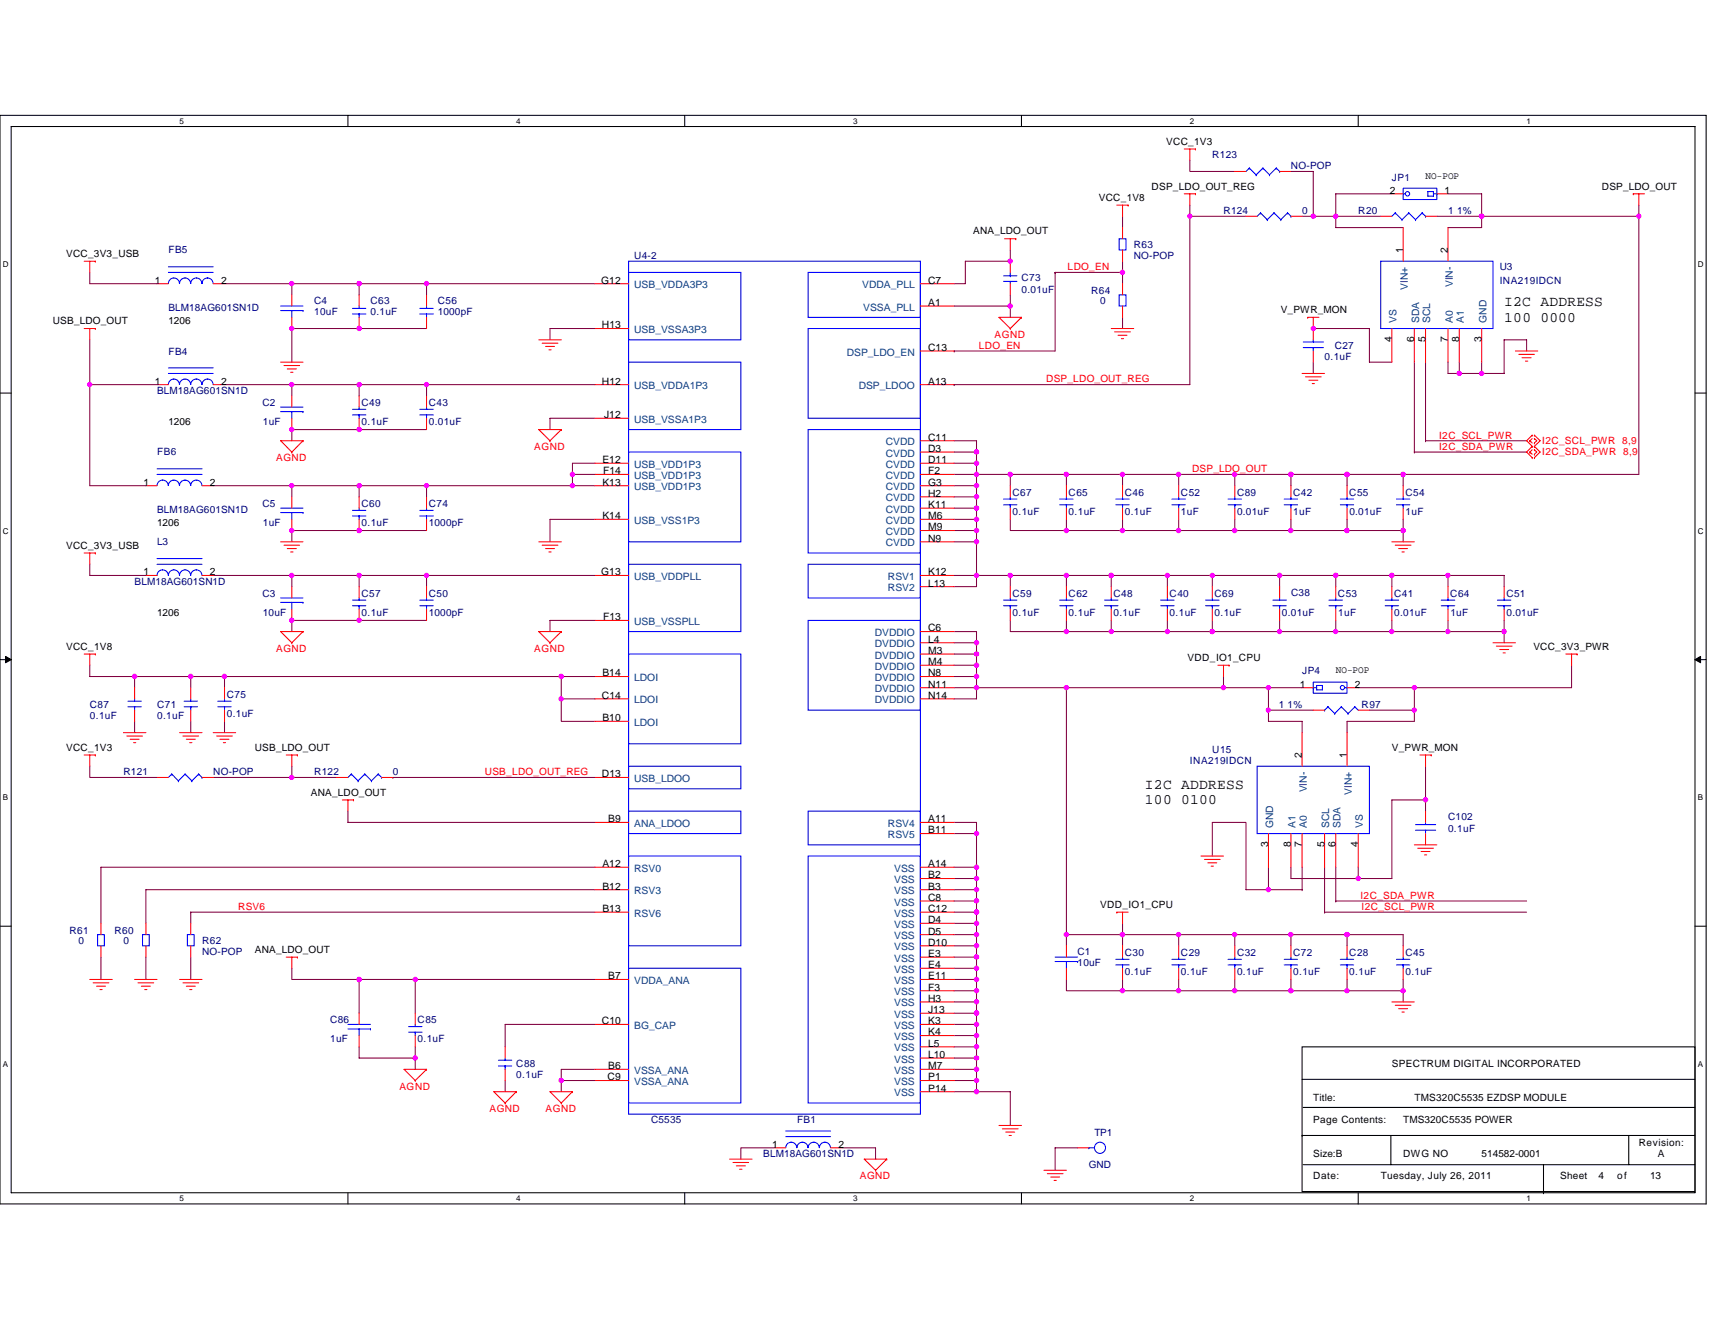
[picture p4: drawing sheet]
<svg xmlns="http://www.w3.org/2000/svg" width="279mm" height="216mm" viewBox="0 0 279 216" stroke-linecap="round" stroke-linejoin="round" font-family="sans-serif">
<defs><g id="words">
<g font-size="2.4">
<text x="245" y="49.9">I2C ADDRESS</text>
<text x="245" y="52.4">100 0000</text>
<text x="186.5" y="128.5">I2C ADDRESS</text>
<text x="186.5" y="131.1">100 0100</text>
</g>
<g font-size="1.7">
<text x="226.4" y="31.6">2</text>
<text x="235.4" y="31.6">1</text>
<text x="228.6" y="41.3" transform="rotate(-90 228.6 41.3)">1</text>
<text x="235.9" y="41.3" transform="rotate(-90 235.9 41.3)">2</text>
<text x="25.2" y="46.2">1</text>
<text x="36" y="46.2">2</text>
<text x="98" y="46.2">G12</text>
<text x="151.2" y="46.2">C7</text>
<text x="98.1" y="53.5">H13</text>
<text x="151.2" y="49.8">A1</text>
<text x="151.2" y="57.2">C13</text>
<text x="226.7" y="55.7" transform="rotate(-90 226.7 55.7)">4</text>
<text x="230.4" y="55.7" transform="rotate(-90 230.4 55.7)">6</text>
<text x="232.2" y="55.7" transform="rotate(-90 232.2 55.7)">5</text>
<text x="235.9" y="55.7" transform="rotate(-90 235.9 55.7)">7</text>
<text x="237.7" y="55.7" transform="rotate(-90 237.7 55.7)">8</text>
<text x="241.4" y="55.7" transform="rotate(-90 241.4 55.7)">3</text>
<text x="25.2" y="62.7">1</text>
<text x="36" y="62.7">2</text>
<text x="98.1" y="62.7">H12</text>
<text x="151.2" y="62.7">A13</text>
<text x="98.4" y="68.1">J12</text>
<text x="151.2" y="71.8">C11</text>
<text x="98.1" y="75.5">E12</text>
<text x="98.3" y="77.3">F14</text>
<text x="151.2" y="73.6">D3</text>
<text x="151.2" y="75.5">D11</text>
<text x="151.2" y="77.3">F2</text>
<text x="23.4" y="79.1">1</text>
<text x="34.2" y="79.1">2</text>
<text x="98.1" y="79.1">K13</text>
<text x="151.2" y="79.1">G3</text>
<text x="151.2" y="80.9">H2</text>
<text x="151.2" y="82.8">K11</text>
<text x="98.1" y="84.6">K14</text>
<text x="151.2" y="84.6">M6</text>
<text x="151.2" y="86.4">M9</text>
<text x="151.2" y="88.3">N9</text>
<text x="23.4" y="93.7">1</text>
<text x="34.2" y="93.7">2</text>
<text x="98" y="93.7">G13</text>
<text x="151.2" y="93.7">K12</text>
<text x="151.2" y="95.6">L13</text>
<text x="98.3" y="101.1">F13</text>
<text x="151.2" y="102.9">C6</text>
<text x="151.2" y="104.7">L4</text>
<text x="151.2" y="106.6">M3</text>
<text x="98.1" y="113.9">C14</text>
<text x="98.1" y="110.2">B14</text>
<text x="151.2" y="108.4">M4</text>
<text x="151.2" y="110.2">N8</text>
<text x="151.2" y="112">N11</text>
<text x="151.2" y="113.9">N14</text>
<text x="211.8" y="112">1</text>
<text x="220.7" y="112">2</text>
<text x="98.1" y="117.5">B10</text>
<text x="212.1" y="123.6" transform="rotate(-90 212.1 123.6)">2</text>
<text x="219.4" y="123.6" transform="rotate(-90 219.4 123.6)">1</text>
<text x="98.1" y="126.7">D13</text>
<text x="99.1" y="134">B9</text>
<text x="151.2" y="134">A11</text>
<text x="151.2" y="135.8">B11</text>
<text x="98.1" y="141.3">A12</text>
<text x="151.2" y="141.3">A14</text>
<text x="151.2" y="143.1">B2</text>
<text x="206.6" y="138" transform="rotate(-90 206.6 138)">3</text>
<text x="210.3" y="138" transform="rotate(-90 210.3 138)">8</text>
<text x="212.1" y="138" transform="rotate(-90 212.1 138)">7</text>
<text x="215.8" y="138" transform="rotate(-90 215.8 138)">5</text>
<text x="217.6" y="138" transform="rotate(-90 217.6 138)">6</text>
<text x="221.3" y="138" transform="rotate(-90 221.3 138)">4</text>
<text x="98.1" y="148.6">B13</text>
<text x="98.1" y="144.9">B12</text>
<text x="151.2" y="144.9">B3</text>
<text x="151.2" y="146.8">C8</text>
<text x="151.2" y="148.6">C12</text>
<text x="151.2" y="155.9">E3</text>
<text x="151.2" y="150.4">D4</text>
<text x="151.2" y="152.3">D5</text>
<text x="151.2" y="154.1">D10</text>
<text x="99.1" y="159.6">B7</text>
<text x="151.2" y="157.8">E4</text>
<text x="151.2" y="159.6">E11</text>
<text x="151.2" y="161.4">F3</text>
<text x="98.1" y="166.9">C10</text>
<text x="151.2" y="163.2">H3</text>
<text x="151.2" y="165.1">J13</text>
<text x="151.2" y="166.9">K3</text>
<text x="151.2" y="168.7">K4</text>
<text x="151.2" y="170.6">L5</text>
<text x="151.2" y="172.4">L10</text>
<text x="99" y="176">C9</text>
<text x="99.1" y="174.2">B6</text>
<text x="151.2" y="174.2">M7</text>
<text x="151.2" y="176">P1</text>
<text x="151.2" y="177.9">P14</text>
<text x="125.8" y="187">1</text>
<text x="136.6" y="187">2</text>
</g>
<g font-size="1.7" fill="#004080">
<text x="103.3" y="47">USB_VDDA3P3</text>
<text x="140.5" y="47">VDDA_PLL</text>
<text x="229.4" y="47.2" transform="rotate(-90 229.4 47.2)">VIN+</text>
<text x="236.7" y="46.8" transform="rotate(-90 236.7 46.8)">VIN-</text>
<text x="140.6" y="50.6">VSSA_PLL</text>
<text x="227.5" y="52.6" transform="rotate(-90 227.5 52.6)">VS</text>
<text x="231.2" y="52.6" transform="rotate(-90 231.2 52.6)">SDA</text>
<text x="233" y="52.6" transform="rotate(-90 233 52.6)">SCL</text>
<text x="236.7" y="52.6" transform="rotate(-90 236.7 52.6)">A0</text>
<text x="238.5" y="52.6" transform="rotate(-90 238.5 52.6)">A1</text>
<text x="242.1" y="52.6" transform="rotate(-90 242.1 52.6)">GND</text>
<text x="103.3" y="54.3">USB_VSSA3P3</text>
<text x="137.9" y="57.9">DSP_LDO_EN</text>
<text x="103.3" y="63.4">USB_VDDA1P3</text>
<text x="139.9" y="63.4">DSP_LDOO</text>
<text x="103.3" y="68.9">USB_VSSA1P3</text>
<text x="103.3" y="76.2">USB_VDD1P3</text>
<text x="144.3" y="72.6">CVDD</text>
<text x="144.3" y="74.4">CVDD</text>
<text x="144.3" y="76.2">CVDD</text>
<text x="103.3" y="78">USB_VDD1P3</text>
<text x="103.3" y="79.9">USB_VDD1P3</text>
<text x="144.3" y="78">CVDD</text>
<text x="144.3" y="79.9">CVDD</text>
<text x="144.3" y="81.7">CVDD</text>
<text x="144.3" y="83.5">CVDD</text>
<text x="103.3" y="85.4">USB_VSS1P3</text>
<text x="144.3" y="85.4">CVDD</text>
<text x="144.3" y="87.2">CVDD</text>
<text x="144.3" y="89">CVDD</text>
<text x="103.3" y="94.5">USB_VDDPLL</text>
<text x="144.7" y="94.5">RSV1</text>
<text x="103.3" y="101.8">USB_VSSPLL</text>
<text x="144.7" y="96.3">RSV2</text>
<text x="142.5" y="103.7">DVDDIO</text>
<text x="142.5" y="105.5">DVDDIO</text>
<text x="142.5" y="107.3">DVDDIO</text>
<text x="103.3" y="111">LDOI</text>
<text x="142.5" y="109.1">DVDDIO</text>
<text x="142.5" y="111">DVDDIO</text>
<text x="142.5" y="112.8">DVDDIO</text>
<text x="103.3" y="118.3">LDOI</text>
<text x="103.3" y="114.6">LDOI</text>
<text x="142.5" y="114.6">DVDDIO</text>
<text x="103.3" y="127.4">USB_LDOO</text>
<text x="212.9" y="129.1" transform="rotate(-90 212.9 129.1)">VIN-</text>
<text x="220.2" y="129.5" transform="rotate(-90 220.2 129.5)">VIN+</text>
<text x="103.3" y="134.7">ANA_LDOO</text>
<text x="144.7" y="134.7">RSV4</text>
<text x="144.7" y="136.6">RSV5</text>
<text x="207.4" y="134.9" transform="rotate(-90 207.4 134.9)">GND</text>
<text x="211.1" y="134.9" transform="rotate(-90 211.1 134.9)">A1</text>
<text x="212.9" y="134.9" transform="rotate(-90 212.9 134.9)">A0</text>
<text x="216.6" y="134.9" transform="rotate(-90 216.6 134.9)">SCL</text>
<text x="218.4" y="134.9" transform="rotate(-90 218.4 134.9)">SDA</text>
<text x="222" y="134.9" transform="rotate(-90 222 134.9)">VS</text>
<text x="103.3" y="142">RSV0</text>
<text x="145.7" y="142">VSS</text>
<text x="145.7" y="143.9">VSS</text>
<text x="103.3" y="149.4">RSV6</text>
<text x="103.3" y="145.7">RSV3</text>
<text x="145.7" y="145.7">VSS</text>
<text x="145.7" y="147.6">VSS</text>
<text x="145.7" y="149.4">VSS</text>
<text x="145.7" y="151.2">VSS</text>
<text x="145.7" y="153">VSS</text>
<text x="145.7" y="154.9">VSS</text>
<text x="103.3" y="160.3">VDDA_ANA</text>
<text x="145.7" y="156.7">VSS</text>
<text x="145.7" y="158.5">VSS</text>
<text x="145.7" y="160.3">VSS</text>
<text x="103.3" y="167.7">BG_CAP</text>
<text x="145.7" y="162.2">VSS</text>
<text x="145.7" y="164">VSS</text>
<text x="145.7" y="165.8">VSS</text>
<text x="145.7" y="167.7">VSS</text>
<text x="145.7" y="169.5">VSS</text>
<text x="145.7" y="171.3">VSS</text>
<text x="145.7" y="173.1">VSS</text>
<text x="103.3" y="175">VSSA_ANA</text>
<text x="103.3" y="176.8">VSSA_ANA</text>
<text x="145.7" y="175">VSS</text>
<text x="145.7" y="176.8">VSS</text>
<text x="145.7" y="178.6">VSS</text>
</g>
<g font-size="1.6">
<text x="190" y="23.6">VCC_1V3</text>
<text x="232.2" y="29.2">NO-POP</text>
<text x="179" y="32.7">VCC_1V8</text>
<text x="187.6" y="30.9">DSP_LDO_OUT_REG</text>
<text x="261" y="30.9">DSP_LDO_OUT</text>
<text x="10.8" y="41.8">VCC_3V3_USB</text>
<text x="158.5" y="38.2">ANA_LDO_OUT</text>
<text x="8.6" y="52.8">USB_LDO_OUT</text>
<text x="27.4" y="52.8">1206</text>
<text x="208.7" y="51">V_PWR_MON</text>
<text x="27.4" y="69.3">1206</text>
<text x="10.8" y="89.4">VCC_3V3_USB</text>
<text x="25.6" y="85.7">1206</text>
<text x="25.6" y="100.4">1206</text>
<text x="10.8" y="105.9">VCC_1V8</text>
<text x="193.5" y="107.7">VDD_IO1_CPU</text>
<text x="249.8" y="105.9">VCC_3V3_PWR</text>
<text x="217.6" y="109.7">NO-POP</text>
<text x="10.8" y="122.3">VCC_1V3</text>
<text x="41.5" y="122.3">USB_LDO_OUT</text>
<text x="226.8" y="122.3">V_PWR_MON</text>
<text x="50.7" y="129.6">ANA_LDO_OUT</text>
<text x="179.2" y="147.9">VDD_IO1_CPU</text>
<text x="41.5" y="155.2">ANA_LDO_OUT</text>
<text x="226.8" y="173.9">SPECTRUM DIGITAL INCORPORATED</text>
<text x="214" y="179.4">Title:</text>
<text x="230.4" y="179.4">TMS320C5535 EZDSP MODULE</text>
<text x="214" y="183">Page Contents:</text>
<text x="228.6" y="183">TMS320C5535 POWER</text>
<text x="214" y="188.5">Size:B</text>
<text x="228.6" y="188.5">DWG NO</text>
<text x="241.4" y="188.5">514582-0001</text>
<text x="267" y="186.7">Revision:</text>
<text x="270.1" y="188.5">A</text>
<text x="214" y="192.2">Date:</text>
<text x="224.9" y="192.2">Tuesday, July 26, 2011</text>
<text x="254.2" y="192.2">Sheet</text>
<text x="260.4" y="192.2">4</text>
<text x="263.5" y="192.2">of</text>
<text x="268.8" y="192.2">13</text>
</g>
<g font-size="1.6" fill="#000080">
<text x="197.5" y="25.8">R123</text>
<text x="210.3" y="27.6">NO-POP</text>
<text x="226.8" y="29.4">JP1</text>
<text x="199.3" y="34.9">R124</text>
<text x="212.1" y="34.9">0</text>
<text x="221.3" y="34.9">R20</text>
<text x="235.9" y="34.9">1 1%</text>
<text x="27.4" y="41.3">FB5</text>
<text x="184.7" y="40.4">R63</text>
<text x="103.3" y="42.2">U4-2</text>
<text x="166.4" y="45.9">C73</text>
<text x="166.4" y="47.7">0.01uF</text>
<text x="177.8" y="47.9">R64</text>
<text x="184.7" y="42.2">NO-POP</text>
<text x="244.3" y="44">U3</text>
<text x="244.3" y="46.2">INA219IDCN</text>
<text x="27.4" y="50.6">BLM18AG601SN1D</text>
<text x="51.2" y="49.5">C4</text>
<text x="51.2" y="51.4">10uF</text>
<text x="60.3" y="49.5">C63</text>
<text x="60.3" y="51.4">0.1uF</text>
<text x="71.3" y="49.5">C56</text>
<text x="71.3" y="51.4">1000pF</text>
<text x="179.2" y="49.5">0</text>
<text x="27.4" y="57.8">FB4</text>
<text x="215.8" y="58.7">0.1uF</text>
<text x="217.5" y="56.9">C27</text>
<text x="25.6" y="64.2">BLM18AG601SN1D</text>
<text x="42.8" y="66.2">C2</text>
<text x="42.8" y="69.3">1uF</text>
<text x="58.9" y="66.2">C49</text>
<text x="58.9" y="69.3">0.1uF</text>
<text x="69.8" y="66.2">C43</text>
<text x="69.8" y="69.3">0.01uF</text>
<text x="25.6" y="74.2">FB6</text>
<text x="25.6" y="83.5">BLM18AG601SN1D</text>
<text x="42.8" y="82.6">C5</text>
<text x="58.9" y="82.6">C60</text>
<text x="69.8" y="82.6">C74</text>
<text x="165" y="80.8">C67</text>
<text x="165" y="83.9">0.1uF</text>
<text x="174.1" y="80.8">C65</text>
<text x="174.1" y="83.9">0.1uF</text>
<text x="183.2" y="80.8">C46</text>
<text x="183.2" y="83.9">0.1uF</text>
<text x="192.4" y="80.8">C52</text>
<text x="192.4" y="83.9">1uF</text>
<text x="201.5" y="80.8">C89</text>
<text x="201.5" y="83.9">0.01uF</text>
<text x="210.7" y="80.8">C42</text>
<text x="210.7" y="83.9">1uF</text>
<text x="219.8" y="80.8">C55</text>
<text x="219.8" y="83.9">0.01uF</text>
<text x="229" y="80.8">C54</text>
<text x="229" y="83.9">1uF</text>
<text x="25.6" y="88.9">L3</text>
<text x="42.8" y="85.7">1uF</text>
<text x="58.9" y="85.7">0.1uF</text>
<text x="69.8" y="85.7">1000pF</text>
<text x="21.9" y="95.3">BLM18AG601SN1D</text>
<text x="42.8" y="97.3">C3</text>
<text x="42.8" y="100.4">10uF</text>
<text x="58.9" y="97.3">C57</text>
<text x="58.9" y="100.4">0.1uF</text>
<text x="69.8" y="97.3">C50</text>
<text x="69.8" y="100.4">1000pF</text>
<text x="165" y="97.3">C59</text>
<text x="165" y="100.4">0.1uF</text>
<text x="174.1" y="97.3">C62</text>
<text x="174.1" y="100.4">0.1uF</text>
<text x="181.4" y="97.3">C48</text>
<text x="181.4" y="100.4">0.1uF</text>
<text x="190.5" y="97.3">C40</text>
<text x="190.5" y="100.4">0.1uF</text>
<text x="197.9" y="97.3">C69</text>
<text x="197.9" y="100.4">0.1uF</text>
<text x="208.8" y="100.4">0.01uF</text>
<text x="210.3" y="97.1">C38</text>
<text x="218" y="97.3">C53</text>
<text x="218" y="100.4">1uF</text>
<text x="227.1" y="97.3">C41</text>
<text x="227.1" y="100.4">0.01uF</text>
<text x="236.3" y="97.3">C64</text>
<text x="236.3" y="100.4">1uF</text>
<text x="245.4" y="97.3">C51</text>
<text x="245.4" y="100.4">0.01uF</text>
<text x="36.9" y="113.7">C75</text>
<text x="212.1" y="109.9">JP4</text>
<text x="14.6" y="115.4">C87</text>
<text x="14.6" y="117.2">0.1uF</text>
<text x="25.6" y="115.4">C71</text>
<text x="25.6" y="117.2">0.1uF</text>
<text x="36.9" y="116.8">0.1uF</text>
<text x="208.3" y="115.4">1 1%</text>
<text x="221.8" y="115.4">R97</text>
<text x="193.8" y="124.5">INA219IDCN</text>
<text x="197.5" y="122.7">U15</text>
<text x="20.1" y="126.3">R121</text>
<text x="34.7" y="126.3">NO-POP</text>
<text x="51.2" y="126.3">R122</text>
<text x="64" y="126.3">0</text>
<text x="235.9" y="133.6">C102</text>
<text x="235.9" y="135.5">0.1uF</text>
<text x="11.3" y="152.1">R61</text>
<text x="12.8" y="153.8">0</text>
<text x="18.6" y="152.1">R60</text>
<text x="20.1" y="153.8">0</text>
<text x="32.9" y="153.8">R62</text>
<text x="32.9" y="155.6">NO-POP</text>
<text x="175.6" y="155.6">C1</text>
<text x="183.2" y="155.8">C30</text>
<text x="192.4" y="155.8">C29</text>
<text x="201.5" y="155.8">C32</text>
<text x="210.7" y="155.8">C72</text>
<text x="219.8" y="155.8">C28</text>
<text x="229" y="155.8">C45</text>
<text x="175.6" y="157.4">10uF</text>
<text x="183.2" y="158.9">0.1uF</text>
<text x="192.4" y="158.9">0.1uF</text>
<text x="201.5" y="158.9">0.1uF</text>
<text x="210.7" y="158.9">0.1uF</text>
<text x="219.8" y="158.9">0.1uF</text>
<text x="229" y="158.9">0.1uF</text>
<text x="53.8" y="166.8">C86</text>
<text x="68" y="166.8">C85</text>
<text x="53.8" y="169.9">1uF</text>
<text x="68" y="169.9">0.1uF</text>
<text x="84.1" y="173.9">C88</text>
<text x="84.1" y="175.7">0.1uF</text>
<text x="106.1" y="183">C5535</text>
<text x="129.9" y="183">FB1</text>
<text x="178.3" y="185">TP1</text>
<text x="124.4" y="188.5">BLM18AG601SN1D</text>
<text x="177.4" y="190.4">GND</text>
</g>
<g font-size="1.6" fill="#f00">
<text x="173.9" y="44">LDO_EN</text>
<text x="159.4" y="56.8">LDO_EN</text>
<text x="162" y="55">AGND</text>
<text x="170.4" y="62.3">DSP_LDO_OUT_REG</text>
<text x="234.4" y="71.5">I2C_SCL_PWR</text>
<text x="45" y="75.1">AGND</text>
<text x="87" y="73.3">AGND</text>
<text x="194.2" y="76.9">DSP_LDO_OUT</text>
<text x="234.4" y="73.3">I2C_SDA_PWR</text>
<text x="251.3" y="74.2">I2C_SDA_PWR 8,9</text>
<text x="251.3" y="72.4">I2C_SCL_PWR 8,9</text>
<text x="45" y="106.2">AGND</text>
<text x="87" y="106.2">AGND</text>
<text x="79" y="126.3">USB_LDO_OUT_REG</text>
<text x="38.8" y="148.3">RSV6</text>
<text x="221.6" y="146.5">I2C_SDA_PWR</text>
<text x="221.8" y="148.3">I2C_SCL_PWR</text>
<text x="65.1" y="177.5">AGND</text>
<text x="79.7" y="181.2">AGND</text>
<text x="88.9" y="181.2">AGND</text>
<text x="140.1" y="192.2">AGND</text>
</g>
<g font-size="1.3">
<text x="29.3" y="20.2">5</text>
<text x="84.1" y="20.2">4</text>
<text x="139" y="20.2">3</text>
<text x="193.8" y="20.2">2</text>
<text x="248.7" y="20.2">1</text>
<text x=".5" y="43.5">D</text>
<text x="276.6" y="43.5">D</text>
<text x=".5" y="87">C</text>
<text x="276.6" y="87">C</text>
<text x=".5" y="130.4">B</text>
<text x="276.6" y="130.4">B</text>
<text x=".5" y="173.8">A</text>
<text x="276.6" y="173.8">A</text>
<text x="29.3" y="195.7">5</text>
<text x="84.1" y="195.7">4</text>
<text x="139" y="195.7">3</text>
<text x="193.8" y="195.7">2</text>
<text x="248.7" y="195.7">1</text>
</g>
</g></defs>
<path d="M0 18.8h278v177.4h-278zM1.8 20.6h274.3v173.8h-274.3z" fill="none" stroke="#000" stroke-width=".17"/>
<g fill="#fff">
<path d="M29.3 19h.7v1.4h-.7z"/>
<path d="M29.3 194.5h.7v1.5h-.7z"/>
</g>
<path d="M56.7 18.8v1.8M56.7 194.4v1.8" fill="none" stroke="#000" stroke-width=".17"/>
<g fill="#fff">
<path d="M84.1 19h.7v1.4h-.7z"/>
<path d="M84.1 194.5h.7v1.5h-.7z"/>
</g>
<path d="M111.5 18.8v1.8M111.5 194.4v1.8" fill="none" stroke="#000" stroke-width=".17"/>
<g fill="#fff">
<path d="M139 19h.7v1.4h-.7z"/>
<path d="M139 194.5h.7v1.5h-.7z"/>
</g>
<path d="M166.4 18.8v1.8M166.4 194.4v1.8" fill="none" stroke="#000" stroke-width=".17"/>
<g fill="#fff">
<path d="M193.8 19h.8v1.4h-.8z"/>
<path d="M193.8 194.5h.8v1.5h-.8z"/>
</g>
<path d="M221.3 18.8v1.8M221.3 194.4v1.8" fill="none" stroke="#000" stroke-width=".17"/>
<g fill="#fff">
<path d="M248.7 19h.7v1.4h-.7z"/>
<path d="M248.7 194.5h.7v1.5h-.7z"/>
<path d="M.5 42.3h.9v1.5h-.9z"/>
<path d="M276.6 42.3h1v1.5h-1z"/>
<path d="M.5 85.8h.9v1.4h-.9z"/>
<path d="M276.6 85.8h1v1.4h-1z"/>
</g>
<path d="M0 64.1h1.8M276.1 64.1h1.9" fill="none" stroke="#000" stroke-width=".17"/>
<g fill="#fff">
<path d="M.5 129.2h.8v1.5h-.8z"/>
<path d="M276.6 129.2h.9v1.5h-.9z"/>
</g>
<path d="M0 107.5h1.8M276.1 107.5h1.9" fill="none" stroke="#000" stroke-width=".17"/>
<path d="M.9 107l.9 .5-.9 .5zM276.1 107.5l1-.5v1z" fill="#000" stroke="#000" stroke-width=".16"/>
<g fill="#fff">
<path d="M.5 172.6h.8v1.5h-.8z"/>
<path d="M276.6 172.6h.9v1.5h-.9z"/>
</g>
<path d="M0 150.9h1.8M276.1 150.9h1.9M212.1 170.6h64v23.6h-64zM212.1 175.9h64M212.1 185h.1M212.1 185h64M212.3 189.8h63.8M212.3 180.4h63.8M226.6 185v4.8M251.5 194.4h.1M251.5 189.8v4.6M265.3 185v4.8" fill="none" stroke="#000" stroke-width=".17"/>
<g fill="none" stroke="#800040" stroke-width=".17">
<path d="M182.9 35.2v1.9M193.8 35.2v27.5h-38.4M193.8 33.4v1.8h9.2M193.8 26.1v1.8h7.4M210.3 27.9h3.7v7.3h3.6M212.1 35.2h1.9M217.6 35.2v1.9h11M217.6 35.2h7.3M226.8 31.6h-9.2v3.6M234.1 35.2h7.3M235.9 31.6h5.5v3.6M241.4 35.2h25.6v42.1h-38.4"/>
<path d="M241.4 35.2v1.9h-5.5M267 33.4v1.8M14.6 44.4v1.8h11M14.6 55.4v7.3h11M36.6 46.2h10.9M47.5 46.2h11v1.8M47.5 46.2v1.8M58.5 46.2h11M69.5 53.5h-22v5.5M69.5 46.2v1.8M69.5 46.2h27.4M96.9 53.5h-7.3v1.9"/>
<path d="M155.4 49.9h9.2v1.8M155.4 57.2h.1M164.6 40.7v1.9h-7.3v3.6h-1.9M164.6 48v1.9M171.9 44.4v12.8h-16.5M171.9 44.4h.1M171.9 44.4h11M182.9 42.6v3.6M182.9 51.7v1.8M214 59v1.9M214 53.5h9.1v5.5h3.7M230.4 59v14.7"/>
<path d="M232.2 59v12.8M235.9 59v1.9h1.8v-1.9M241.4 59v1.9M248.7 57.2v-1.8h-3.7v5.5h-3.6M14.6 62.7v16.4h9.2M34.7 79.1h12.8M36.6 62.7h10.9M47.5 79.1h11M47.5 79.1v1.9M47.5 62.7h11M47.5 62.7v1.8M58.5 79.1v1.9"/>
<path d="M58.5 62.7v1.8M58.5 79.1h11M58.5 62.7h11M69.5 79.1v1.9M69.5 62.7h27.4M69.5 70h-22v1.8M69.5 62.7v1.8M69.5 79.1h23.8M93.3 79.1h3.6M93.3 77.3v1.8M93.3 77.3h.1M93.3 77.3h3.6"/>
<path d="M96.9 68.2h-7.3v1.8M96.9 75.5h-3.6v1.8M155.4 79.1h3.7M155.4 73.7h3.7M155.4 75.5h3.7M155.4 77.3h3.7M155.4 71.8h3.7v1.9M155.4 62.7h.1M159.1 73.7v1.8M159.1 75.5v1.8M159.1 79.1v1.9M159.1 77.3v1.8"/>
<path d="M159.1 77.3h5.5M164.6 77.3h9.1v1.8M164.6 77.3v1.8M173.7 77.3h9.2v1.8M182.9 77.3h9.1M192 77.3h.1M192 77.3v1.8M192 77.3h9.2M201.2 77.3v1.8M201.2 77.3h9.1M210.3 77.3v1.8M210.3 77.3h9.2"/>
<path d="M219.5 77.3v1.8M219.5 77.3h9.1M228.6 77.3v1.8M230.4 73.7h.1M230.4 73.7h18.3M232.2 71.8h.1M232.2 71.8h16.5M237.7 60.9h3.7M14.6 91.9v1.9h9.2M34.7 93.8h12.8M47.5 93.8v1.8M47.5 93.8h11v1.8"/>
<path d="M58.5 93.8h11M69.5 86.4h-22v1.9M69.5 93.8v1.8M69.5 93.8h27.4M96.9 84.6h-7.3v3.7M155.4 81h3.7M155.4 93.8h3.7M155.4 88.3h3.7M155.4 82.8h3.7M155.4 84.6h3.7M155.4 86.4h3.7M159.1 93.8v1.8h-3.7"/>
<path d="M159.1 86.4v1.9M159.1 81v1.8M159.1 82.8v1.8M159.1 84.6v1.8M159.1 88.3v5.5M159.1 93.8h5.5M164.6 84.6v1.8h9.1M164.6 93.8v1.8M164.6 93.8h9.1M173.7 84.6v1.8h9.2M173.7 93.8h7.3v1.8M173.7 93.8v1.8"/>
<path d="M181 93.8h9.2M182.9 84.6v1.8h9.1M190.2 93.8v1.8M190.2 93.8h7.3M192 86.4h9.2M192 84.6v1.8M197.5 93.8h11M197.5 93.8v1.8M201.2 84.6v1.8M201.2 86.4h9.1M208.5 93.8h9.1v1.8M208.5 93.8v1.8"/>
<path d="M210.3 86.4h9.2M210.3 84.6v1.8M217.6 93.8h9.2M219.5 86.4h9.1M219.5 84.6v1.8M226.8 93.8h9.1M226.8 93.8v1.8M228.6 84.6v1.8M228.6 86.4v1.9M235.9 93.8v1.8M235.9 93.8h9.1v1.8M14.6 108.4v1.8h7.3v1.9"/>
<path d="M21.9 117.5v1.9M21.9 110.2h9.2M31.1 110.2v1.9M31.1 110.2h5.5v1.9M31.1 117.5v1.9M36.6 117.5v1.9M36.6 110.2h54.8M69.5 101.1h-22v1.8M91.4 113.9h5.5M91.4 113.9v3.6h5.5M91.4 110.2h5.5M91.4 110.2v3.7"/>
<path d="M96.9 101.1h-7.3v1.8M155.4 102.9h3.7v1.8M155.4 108.4h3.7M155.4 106.6h3.7M155.4 112.1h3.7M155.4 104.7h3.7M155.4 110.2h3.7M159.1 106.6v1.8M159.1 112.1v1.8h-3.7M159.1 108.4v1.8M159.1 104.7v1.9M159.1 110.2v1.9"/>
<path d="M159.1 112.1h14.6M164.6 101.1v1.8h9.1M173.7 101.1v1.8M173.7 102.9h7.3M173.7 112.1v40.2M173.7 112.1h25.6M181 101.1v1.8M181 102.9h9.2M190.2 101.1v1.8M190.2 102.9h7.3M197.5 102.9h11M197.5 101.1v1.8"/>
<path d="M199.3 110.2v1.9M199.3 112.1h7.4M206.7 115.7v1.8h5.4v1.9M206.7 112.1h5.4M206.7 115.7h7.3M206.7 112.1v3.6M208.5 102.9h9.1M208.5 101.1v1.8M217.6 101.1v1.8M217.6 102.9h9.2M223.1 115.7h7.3M226.8 102.9h9.1"/>
<path d="M226.8 101.1v1.8M230.4 115.7v1.8h-10.9v1.9M230.4 112.1v3.6M235.9 101.1v1.8M235.9 102.9h9.1M245 101.1v1.8M245 102.9v1.8M256 108.4v3.7h-34.7M14.6 124.9v1.8h11M47.5 124.9v1.8h-12.8M47.5 126.7h7.4M56.7 132.2v1.8h40.2"/>
<path d="M64 126.7h.1M64 126.7h32.9M155.4 134h3.7v1.8M155.4 135.8h3.7M159.1 135.8v5.5M197.5 139.5v-5.5h5.5v11h3.7M232.2 132.2v-1.9h-5.4v12.9h-5.5M232.2 124.9v5.4M16.4 156v3.6M23.8 156v3.6M31.1 148.6h.1M31.1 156v3.6"/>
<path d="M31.1 148.6v1.9M31.1 148.6h65.8M47.5 157.8v1.8h11M58.5 159.6h9.1v5.5M58.5 159.6v5.5M67.6 159.6h29.3M96.9 141.3h-80.5v9.2M96.9 145h-73.1v5.5M155.4 150.5h3.7M155.4 148.6h3.7M155.4 157.8h3.7M155.4 159.6h3.7"/>
<path d="M155.4 145h3.7M155.4 143.2h3.7M155.4 146.8h3.7M155.4 156h3.7M155.4 152.3h3.7M155.4 154.1h3.7M155.4 141.3h3.7M159.1 145v1.8M159.1 159.6v1.8M159.1 152.3v1.8M159.1 141.3v1.9M159.1 148.6v1.9"/>
<path d="M159.1 146.8v1.8M159.1 154.1v1.9M159.1 157.8v1.8M159.1 150.5v1.8M159.1 156v1.8M159.1 143.2v1.8M173.7 159.6v1.8h9.2M173.7 152.3h18.3M173.7 152.3v1.8M182.9 159.6v1.8M182.9 150.5v3.6M192 152.3v1.8"/>
<path d="M192 159.6v1.8M192 152.3h9.2v1.8M201.2 159.6v1.8M201.2 152.3h9.1M206.7 141.3v3.7M206.7 145h5.4M210.3 159.6v1.8M210.3 152.3h9.2M210.3 152.3v1.8M210.3 141.3v1.9h11M212.1 145h.1M212.1 141.3v3.7"/>
<path d="M215.8 141.3v7.3M215.8 148.6h.1M215.8 148.6h32.9M217.6 141.3v5.5M217.6 146.8h.1M217.6 146.8h31.1M219.5 152.3v1.8M219.5 159.6v1.8M219.5 152.3h9.1v1.8M221.3 141.3v1.9M228.6 159.6v1.8M58.5 170.6v1.8h9.1"/>
<path d="M67.6 172.4v1.8M67.6 170.6v1.8M82.3 176.1v1.8M91.4 176.1v1.8M96.9 174.2h-5.5v1.9h5.5M96.9 166.9h-14.6v3.7M155.4 165.1h3.7M155.4 170.6h3.7M155.4 166.9h3.7M155.4 168.7h3.7M155.4 161.4h3.7M155.4 163.3h3.7"/>
<path d="M155.4 177.9h3.7M155.4 172.4h3.7M155.4 174.2h3.7M155.4 176.1h3.7v1.8M159.1 166.9v1.8M159.1 163.3v1.8M159.1 165.1v1.8M159.1 168.7v1.9M159.1 161.4v1.9M159.1 170.6v1.8M159.1 177.9h5.5v5.5M159.1 172.4v3.7"/>
<path d="M182.9 161.4h9.1M192 161.4h9.2M201.2 161.4h9.1M210.3 161.4h9.2M219.5 161.4h9.1M228.6 161.4v1.9M126.2 187h-5.5v1.9M137.2 187h5.4v1.9M175.6 187h-3.7v3.7"/>
</g>
<g fill="none" stroke="#f00" stroke-width=".17">
<path d="M163.7 38.9h1.8M164.6 38.9v1.8M165.5 38.9h.1M181.9 33.4h1.9M182.9 33.4v1.8M182.9 37.1v1.8M183.8 33.4h.1M192.9 31.6h1.9M192.9 24.3h1.9M193.8 31.6v1.8M193.8 24.3v1.8M194.8 31.6h.1"/>
<path d="M194.8 24.3h.1M201.2 27.9h1.8M203 35.2h1.8M208.5 27.9h1.8M210.3 35.2h1.8M224.9 35.2h1.9M226.8 31.6h1.8M228.6 37.1v5.5M232.2 35.2h1.9M234.1 31.6h1.8M235.9 37.1v5.5M266.1 31.6h.1"/>
<path d="M266.1 31.6h1.8M267 31.6v1.8M13.7 42.6h1.8M13.7 53.5h1.8M14.6 42.6v1.8M14.6 53.5v1.9M15.5 42.6h.1M15.5 53.5h.1M25.6 46.2h1.8M34.7 46.2h1.9M45.7 59h3.7M46.3 59.6h2.5"/>
<path d="M47.5 48v1.9M47.5 51.7v1.8M58.5 48v1.9M58.5 51.7v1.8M69.5 48v1.9M69.5 51.7v1.8M87.8 55.4h3.6M88.3 55.9h2.6M88.9 56.5h1.4M89.4 57h.4M96.9 53.5h5.5M96.9 46.2h5.5"/>
<path d="M149.9 46.2h5.5M149.9 57.2h5.5M149.9 49.9h5.5M164.6 53.5h.1M164.6 42.6v1.8M164.6 46.2v1.8M166.4 51.7h-3.6l1.8 1.8M166.4 51.7h.1M166.4 51.7l-1.8 1.8M181 53.5h3.7M181.6 54.1h2.5M182.1 54.6h1.5"/>
<path d="M182.7 55.2h.3M182.9 40.7v1.9M182.9 46.2v1.8M182.9 49.9v1.8M213 51.7h.1M213 51.7h1.9M214 51.7v3.7M214 57.2v1.8M226.8 53.5v5.5M230.4 53.5v5.5M232.2 53.5v5.5M235.9 53.5v5.5"/>
<path d="M237.7 53.5v5.5M241.4 53.5v5.5M246.9 57.2h3.6M247.4 57.7h2.6M248 58.3h1.4M248.5 58.8h.4M23.8 79.1h1.8M25.6 62.7h1.8M32.9 79.1h1.8M34.7 62.7h1.9M46.8 60.1h1.5M47.3 60.7h.4"/>
<path d="M47.5 73.7h.1M47.5 64.5v1.8M47.5 68.2v1.8M49.4 71.8h-3.7l1.8 1.9M49.4 71.8h.1M49.4 71.8l-1.9 1.9M58.5 64.5v1.8M58.5 68.2v1.8M69.5 64.5v1.8M69.5 68.2v1.8M89.6 71.8h.1M91.4 70h-3.6l1.8 1.8"/>
<path d="M91.4 70h.1M91.4 70l-1.8 1.8M96.9 62.7h5.5M96.9 79.1h5.5M96.9 75.5h5.5M96.9 77.3h5.5M96.9 68.2h5.5M149.9 62.7h5.5M149.9 79.1h5.5M149.9 75.5h5.5M149.9 77.3h5.5M149.9 71.8h5.5"/>
<path d="M149.9 73.7h5.5M164.6 79.1v1.9M173.7 79.1v1.9M182.9 79.1v1.9M192 79.1v1.9M201.2 79.1v1.9M210.3 79.1v1.9M212.1 60.9h3.7M212.7 61.4h2.5M213.2 62h1.5M213.8 62.5h.3M219.5 79.1v1.9"/>
<path d="M228.6 79.1v1.9M249.3 73.7h.1M249.3 71.8h.1M249.3 73.7l.3 .3M249.3 71.8l.3 .4M249.6 72.7h.1M249.6 74.6h.1M249.6 70.9h.1M249.6 72.7l-.9 1 .9 .9M249.6 73.3l-.3 .4M249.6 70.9l-.9 .9 .9 .9M249.6 71.5l-.3 .3"/>
<path d="M250 72.7h.1M250 74.6h.1M250 73.3h.1M250 74h.1M250 70.9h.1M250 71.5h.1M250 72.2h.1M250 72.7l.9 1-.9 .9M250 73.3l.4 .4-.4 .3M250 70.9l.9 .9-.9 .9M250 71.5l.4 .3-.4 .4M13.7 90.1h1.8"/>
<path d="M14.6 90.1v1.8M15.5 90.1h.1M23.8 93.8h1.8M32.9 93.8h1.8M45.7 88.3h3.7M46.3 88.8h2.5M46.8 89.4h1.5M47.3 89.9h.4M47.5 81v1.8M47.5 84.6v1.8M47.5 95.6v1.8M47.5 99.3v1.8"/>
<path d="M58.5 81v1.8M58.5 84.6v1.8M58.5 95.6v1.8M58.5 99.3v1.8M69.5 81v1.8M69.5 84.6v1.8M69.5 95.6v1.8M69.5 99.3v1.8M87.8 88.3h3.6M88.3 88.8h2.6M88.9 89.4h1.4M89.4 89.9h.4"/>
<path d="M96.9 93.8h5.5M96.9 84.6h5.5M149.9 93.8h5.5M149.9 81h5.5M149.9 82.8h5.5M149.9 84.6h5.5M149.9 86.4h5.5M149.9 88.3h5.5M149.9 95.6h5.5M164.6 82.8v1.8M164.6 95.6v1.8M164.6 99.3v1.8"/>
<path d="M173.7 82.8v1.8M173.7 95.6v1.8M173.7 99.3v1.8M181 95.6v1.8M181 99.3v1.8M182.9 82.8v1.8M190.2 95.6v1.8M190.2 99.3v1.8M192 82.8v1.8M197.5 95.6v1.8M197.5 99.3v1.8M201.2 82.8v1.8"/>
<path d="M208.5 95.6v1.8M208.5 99.3v1.8M210.3 82.8v1.8M217.6 95.6v1.8M217.6 99.3v1.8M219.5 82.8v1.8M226.8 88.3h3.6M226.8 95.6v1.8M226.8 99.3v1.8M227.3 88.8h2.6M227.9 89.4h1.4M228.4 89.9h.4"/>
<path d="M228.6 82.8v1.8M235.9 95.6v1.8M235.9 99.3v1.8M245 95.6v1.8M245 99.3v1.8M13.7 106.6h1.8M14.6 106.6v1.8M15.5 106.6h.1M20.1 119.4h3.7M20.7 119.9h2.5M21.9 112.1v1.8M21.9 115.7v1.8"/>
<path d="M29.3 119.4h3.6M29.8 119.9h2.6M31.1 112.1v1.8M31.1 115.7v1.8M34.7 119.4h3.7M35.3 119.9h2.5M36.6 112.1v1.8M36.6 115.7v1.8M47.5 104.7h.1M49.4 102.9h-3.7l1.8 1.8M49.4 102.9h.1M49.4 102.9l-1.9 1.8"/>
<path d="M89.6 104.7h.1M91.4 102.9h-3.6l1.8 1.8M91.4 102.9h.1M91.4 102.9l-1.8 1.8M96.9 117.5h5.5M96.9 110.2h5.5M96.9 113.9h5.5M96.9 101.1h5.5M149.9 108.4h5.5M149.9 106.6h5.5M149.9 110.2h5.5M149.9 113.9h5.5"/>
<path d="M149.9 102.9h5.5M149.9 104.7h5.5M149.9 112.1h5.5M198.4 108.4h1.8M199.3 108.4v1.8M200.2 108.4h.1M212.1 119.4v5.5M212.1 112.1h1.9M214 115.7h1.8M219.5 119.4v5.5M219.5 112.1h1.8M221.3 115.7h1.8"/>
<path d="M243.2 104.7h3.7M243.8 105.3h2.5M244.3 105.8h1.5M244.9 106.4h.3M255.1 106.6h1.8M256 106.6v1.8M256.9 106.6h.1M13.7 123h1.8M14.6 123v1.9M15.5 123h.1M21.2 120.5h1.5M21.8 121h.3"/>
<path d="M25.6 126.7h1.8M30.4 120.5h1.4M30.9 121h.4M32.9 126.7h1.8M35.8 120.5h1.5M36.4 121h.3M46.6 123h1.9M47.5 123v1.9M48.5 123h.1M54.9 126.7h1.8M55.8 130.3h1.8M56.7 130.3v1.9"/>
<path d="M57.6 130.3h.1M62.2 126.7h1.8M96.9 126.7h5.5M96.9 134h5.5M149.9 134h5.5M149.9 135.8h5.5M195.7 139.5h3.6M206.7 135.8v5.5M210.3 135.8v5.5M212.1 135.8v5.5M215.8 135.8v5.5M217.6 135.8v5.5"/>
<path d="M221.3 135.8v5.5M230.4 137.7h3.7M231 138.2h2.5M231.3 123h1.9M231.5 138.7h1.5M232.1 139.3h.3M232.2 123v1.9M232.2 132.2v1.8M232.2 135.8v1.9M233.2 123h.1M14.6 159.6h3.7M16.4 150.5v1.8"/>
<path d="M16.4 154.1v1.9M21.9 159.6h3.7M23.8 150.5v1.8M23.8 154.1v1.9M29.3 159.6h3.6M31.1 150.5v1.8M31.1 154.1v1.9M46.6 156h1.9M47.5 156v1.8M48.5 156h.1M96.9 148.6h5.5M96.9 145h5.5"/>
<path d="M96.9 141.3h5.5M96.9 159.6h5.5M149.9 156h5.5M149.9 148.6h5.5M149.9 145h5.5M149.9 141.3h5.5M149.9 159.6h5.5M149.9 143.2h5.5M149.9 146.8h5.5M149.9 150.5h5.5M149.9 152.3h5.5M149.9 154.1h5.5"/>
<path d="M149.9 157.8h5.5M173.7 154.1v1.9M173.7 157.8v1.8M181.9 148.6h.1M181.9 148.6h1.9M182.9 148.6v1.9M182.9 154.1v1.9M182.9 157.8v1.8M192 154.1v1.9M192 157.8v1.8M196.2 140h2.6M196.8 140.6h1.4"/>
<path d="M197.3 141.1h.4M201.2 154.1v1.9M201.2 157.8v1.8M210.3 154.1v1.9M210.3 157.8v1.8M219.5 154.1v1.9M219.5 157.8v1.8M228.6 154.1v1.9M228.6 157.8v1.8M15.2 160.1h2.5M15.7 160.7h1.5M16.3 161.2h.3"/>
<path d="M22.5 160.1h2.5M23 160.7h1.5M23.6 161.2h.3M29.8 160.1h2.6M30.4 160.7h1.4M30.9 161.2h.4M58.5 165.1v1.8M58.5 168.7v1.9M67.6 176.1h.1M67.6 165.1v1.8M67.6 168.7v1.9M69.5 174.2h-3.7l1.8 1.9"/>
<path d="M69.5 174.2h.1M69.5 174.2l-1.9 1.9M82.3 179.7h.1M82.3 170.6v1.8M82.3 174.2v1.9M84.1 177.9h-3.6l1.8 1.8M84.1 177.9h.1M84.1 177.9l-1.8 1.8M91.4 179.7h.1M93.3 177.9h-3.7l1.8 1.8M93.3 177.9h.1M93.3 177.9l-1.9 1.8"/>
<path d="M96.9 166.9h5.5M96.9 174.2h5.5M96.9 176.1h5.5M149.9 161.4h5.5M149.9 163.3h5.5M149.9 165.1h5.5M149.9 166.9h5.5M149.9 168.7h5.5M149.9 170.6h5.5M149.9 172.4h5.5M149.9 174.2h5.5M149.9 176.1h5.5"/>
<path d="M149.9 177.9h5.5M226.8 163.3h3.6M227.3 163.8h2.6M227.9 164.4h1.4M228.4 164.9h.4M118.9 188.9h3.6M119.4 189.4h2.6M120 190h1.4M120.5 190.5h.4M126.2 187h1.8M135.3 187h1.9M142.6 190.7h.1"/>
<path d="M144.5 188.9h-3.7l1.8 1.8M144.5 188.9h.1M144.5 188.9l-1.9 1.8M162.8 183.4h3.6M163.3 183.9h2.6M163.9 184.5h1.4M164.4 185h.4M170.1 190.7h3.6M170.6 191.2h2.6M171.2 191.8h1.4M171.7 192.3h.4M175.6 187h1.8"/>
</g>
<g fill="none" stroke="#00f" stroke-width=".17">
<path d="M182.3 38.9h1.1v1.8h-1.1zM203.5 27.4h.1M203.5 27.4l-.5 .5M203.5 27.4l1.1 1.1M204.6 28.5h.1M205.4 34.7h.1M205.4 34.7l-.6 .5M205.4 34.7l1.1 1.1M205.7 27.4h.1M205.7 27.4l-1.1 1.1M205.7 27.4l1.1 1.1M206.5 35.8h.1"/>
<path d="M206.8 28.5h.1M207.6 34.7h.1M207.6 34.7l-1.1 1.1M207.6 34.7l1.1 1.1M207.9 27.4h.1M207.9 27.4l-1.1 1.1M207.9 27.4l.6 .5M208.5 27.9h.1M208.7 35.8h.1M209.8 34.7h.1M209.8 34.7l-1.1 1.1M209.8 34.7l.5 .5"/>
<path d="M210.3 35.2h.1M227.3 34.7h.1M227.3 34.7l-.5 .5M227.3 34.7l1.1 1.1M228.4 35.8h.1M228.6 31.6h.4M228.6 30.7h5.5v1.8h-5.5zM229.5 34.7h.1M229.5 34.7l-1.1 1.1M229.5 34.7l1.1 1.1M230.6 35.8h.1M231.7 34.7h.1"/>
<path d="M231.7 34.7l-1.1 1.1M231.7 34.7l.5 .5M232.2 35.2h.1M232.6 31.2h.9v.8h-.9zM233.5 31.6h.6M234.1 31.6h.1M27.4 59.9h7.3M27.4 44.4h7.3M27.4 43.5h7.3M27.4 46.2a.9 .9 0 0 1 .9-.9 .9 .9 0 0 1 .9 .9 .91 .91 0 0 1 .9-.9 .91 .91 0 0 1 1 .9M31.1 46.2a.91 .91 0 0 1 .9-.9 .91 .91 0 0 1 .9 .9 .91 .91 0 0 1 .9-.9 .91 .91 0 0 1 .9 .9M45.7 49.9h3.7"/>
<path d="M45.7 50.6h3.7M47.5 50.6v1.1M49.4 50.6h.1M57.4 51.2h2.2M57.4 50.2h2.2M58.5 49.9v.3M58.5 51.2h.1M58.5 51.2v.5M68.4 51.2h2.2M68.4 50.2h2.2M69.5 49.9v.3M69.5 51.2h.1"/>
<path d="M69.5 51.2v.5M102.4 44.4h18.3v11h-18.3zM102.4 59h18.3v11h-18.3zM102.4 42.6h47.5v138.9h-47.5zM131.7 44.4h18.2v7.3h-18.2zM131.7 53.5h18.2v14.7h-18.2zM163.5 44.9h2.2M163.5 45.8h2.2M164.6 45.8v.4M164.6 44.9h.1M164.6 44.4v.5M182.3 48h1.1v1.9h-1.1z"/>
<path d="M212.3 56.6h3.3M212.3 55.7h3.3M214 55.4v.3M214 56.6h.1M214 56.6v.6M224.9 42.6h18.3v10.9h-18.3zM25.6 77.3h7.3M25.6 76.4h7.3M25.6 79.1a.91 .91 0 0 1 .9-.9 .91 .91 0 0 1 .9 .9M27.4 60.9h7.3M27.4 62.7a.9 .9 0 0 1 .9-.9 .9 .9 0 0 1 .9 .9 .91 .91 0 0 1 .9-.9 .91 .91 0 0 1 1 .9M27.4 79.1a.9 .9 0 0 1 .9-.9 .9 .9 0 0 1 .9 .9 .91 .91 0 0 1 .9-.9 .91 .91 0 0 1 1 .9"/>
<path d="M31.1 62.7a.91 .91 0 0 1 .9-.9 .91 .91 0 0 1 .9 .9 .91 .91 0 0 1 .9-.9 .91 .91 0 0 1 .9 .9M31.1 79.1a.91 .91 0 0 1 .9-.9 .91 .91 0 0 1 .9 .9M45.7 66.3h3.7M45.7 67.1h3.7M47.5 67.1v1.1M49.4 67.1h.1M57.4 67.6h2.2M57.4 66.7h2.2M58.5 66.3v.4M58.5 67.6h.1M58.5 67.6v.6M68.4 67.6h2.2"/>
<path d="M68.4 66.7h2.2M69.5 66.3v.4M69.5 67.6h.1M69.5 67.6v.6M102.4 73.7h18.3v14.6h-18.3zM131.7 70h18.2v20.1h-18.2zM25.6 91.9h7.3M25.6 91h7.3M25.6 93.7a.91 .91 0 0 1 .9-.8 .91 .91 0 0 1 .9 .8M27.4 93.7a.9 .9 0 0 1 .9-.8 .9 .9 0 0 1 .9 .8 .91 .91 0 0 1 .9-.8 .91 .91 0 0 1 1 .8M31.1 93.7a.91 .91 0 0 1 .9-.8 .91 .91 0 0 1 .9 .8M45.7 97.4h3.7"/>
<path d="M45.7 82.8h3.7M45.7 98.1h3.7M45.7 83.5h3.7M47.5 98.1v1.2M47.5 83.5v1.1M49.4 98.1h.1M49.4 83.5h.1M57.4 98.7h2.2M57.4 97.8h2.2M57.4 84.1h2.2M57.4 83.2h2.2M58.5 97.4v.4"/>
<path d="M58.5 98.7h.1M58.5 82.8v.4M58.5 84.1h.1M58.5 84.1v.5M58.5 98.7v.6M68.4 84.1h2.2M68.4 83.2h2.2M68.4 98.7h2.2M68.4 97.8h2.2M69.5 82.8v.4M69.5 84.1h.1M69.5 97.4v.4"/>
<path d="M69.5 98.7h.1M69.5 84.1v.5M69.5 98.7v.6M102.4 91.9h18.3v11h-18.3zM131.7 91.9h18.2v5.5h-18.2zM163.5 82.3h2.2M163.5 81.3h2.2M163.5 98.7h2.2M163.5 97.8h2.2M164.6 81v.3M164.6 82.3h.1M164.6 97.4v.4"/>
<path d="M164.6 98.7h.1M164.6 82.3v.5M164.6 98.7v.6M172.6 98.7h2.2M172.6 97.8h2.2M172.6 82.3h2.2M172.6 81.3h2.2M173.7 97.4v.4M173.7 98.7h.1M173.7 81v.3M173.7 82.3h.1M173.7 82.3v.5"/>
<path d="M173.7 98.7v.6M179.9 98.7h2.2M179.9 97.8h2.2M181 97.4v.4M181 98.7h.1M181 98.7v.6M181.8 82.3h2.2M181.8 81.3h2.2M182.9 81v.3M182.9 82.3h.1M182.9 82.3v.5M189.1 98.7h2.2"/>
<path d="M189.1 97.8h2.2M190.2 97.4v.4M190.2 98.7h.1M190.2 98.7v.6M190.9 82.3h2.2M190.9 81.3h2.2M192 81v.3M192 82.3h.1M192 82.3v.5M196.4 98.7h2.2M196.4 97.8h2.2M197.5 97.4v.4"/>
<path d="M197.5 98.7h.1M197.5 98.7v.6M200.1 82.3h2.1M200.1 81.3h2.1M201.2 81v.3M201.2 82.3h.1M201.2 82.3v.5M207.4 98.7h2.2M207.4 97.8h2.2M208.5 97.4v.4M208.5 98.7h.1M208.5 98.7v.6"/>
<path d="M209.2 82.3h2.2M209.2 81.3h2.2M210.3 81v.3M210.3 82.3h.1M210.3 82.3v.5M216.5 98.7h2.2M216.5 97.8h2.2M217.6 97.4v.4M217.6 98.7h.1M217.6 98.7v.6M218.4 82.3h2.1M218.4 81.3h2.1"/>
<path d="M219.5 81v.3M219.5 82.3h.1M219.5 82.3v.5M225.7 98.7h2.2M225.7 97.8h2.2M226.8 97.4v.4M226.8 98.7h.1M226.8 98.7v.6M227.5 82.3h2.2M227.5 81.3h2.2M228.6 81v.3M228.6 82.3h.1"/>
<path d="M228.6 82.3v.5M234.8 98.7h2.2M234.8 97.8h2.2M235.9 97.4v.4M235.9 98.7h.1M235.9 98.7v.6M243.9 98.7h2.2M243.9 97.8h2.2M245 97.4v.4M245 98.7h.1M245 98.7v.6M20.8 115.2h2.2"/>
<path d="M20.8 114.3h2.2M21.9 113.9v.4M21.9 115.2h.1M21.9 115.2v.5M30 115.2h2.2M30 114.3h2.2M31.1 113.9v.4M31.1 115.2h.1M31.1 115.2v.5M35.5 115.2h2.2M35.5 114.3h2.2M36.6 113.9v.4"/>
<path d="M36.6 115.2h.1M36.6 115.2v.5M102.4 106.6h18.3v14.6h-18.3zM131.7 101.1h18.2v14.6h-18.2zM214 112.1h.5M214 111.1h5.5v1.9h-5.5zM214 112.1h.1M214.5 111.7h.9v.7h-.9zM215.8 115.7h.1M216.3 115.2h.1M216.3 115.2l1.1 1.1M216.3 115.2l-.5 .5"/>
<path d="M217.4 116.3h.1M218.5 115.2h.1M218.5 115.2l1.1 1.1M218.5 115.2l-1.1 1.1M219.1 112.1h.4M219.6 116.3h.1M220.7 115.2h.1M220.7 115.2l.6 .5M220.7 115.2l-1.1 1.1M28 126.1h.1M28 126.1l-.6 .6M28 126.1l1.1 1.1"/>
<path d="M29.1 127.2h.1M30.2 126.1h.1M30.2 126.1l-1.1 1.1M30.2 126.1l1.1 1.1M31.3 127.2h.1M32.4 126.1h.1M32.4 126.1l-1.1 1.1M32.4 126.1l.5 .6M32.9 126.7h.1M57.2 126.1h.1M57.2 126.1l-.5 .6M57.2 126.1l1.1 1.1"/>
<path d="M58.3 127.2h.1M59.4 126.1h.1M59.4 126.1l-1.1 1.1M59.4 126.1l1.1 1.1M60.5 127.2h.1M61.6 126.1h.1M61.6 126.1l-1.1 1.1M61.6 126.1l.6 .6M62.2 126.7h.1M102.4 139.5h18.3v14.6h-18.3zM102.4 124.9h18.3v3.6h-18.3zM102.4 132.2h18.3v3.6h-18.3z"/>
<path d="M131.7 139.5h18.2v40.2h-18.2zM131.7 132.2h18.2v5.5h-18.2zM204.8 124.9h18.3v10.9h-18.3zM230.6 135.3h3.3M230.6 134.4h3.3M232.2 134v.4M232.2 135.3h.1M232.2 135.3v.5M15.9 152.3h1.1v1.8h-1.1zM23.2 152.3h1.1v1.8h-1.1zM30.5 152.3h1.1v1.8h-1.1zM102.4 157.8h18.3v21.9h-18.3z"/>
<path d="M171.9 156h3.7M171.9 156.7h3.7M173.7 156.7v1.1M175.6 156.7h.1M181.8 157.2h2.2M181.8 156.3h2.2M182.9 156v.3M182.9 157.2h.1M182.9 157.2v.6M190.9 157.2h2.2M190.9 156.3h2.2M192 156v.3"/>
<path d="M192 157.2h.1M192 157.2v.6M200.1 157.2h2.1M200.1 156.3h2.1M201.2 156v.3M201.2 157.2h.1M201.2 157.2v.6M209.2 157.2h2.2M209.2 156.3h2.2M210.3 156v.3M210.3 157.2h.1M210.3 157.2v.6"/>
<path d="M218.4 157.2h2.1M218.4 156.3h2.1M219.5 156v.3M219.5 157.2h.1M219.5 157.2v.6M227.5 157.2h2.2M227.5 156.3h2.2M228.6 156v.3M228.6 157.2h.1M228.6 157.2v.6M56.7 166.9h3.6M56.7 167.7h3.6"/>
<path d="M58.5 167.7v1M60.3 167.7h.1M66.6 168.2h2.1M66.6 167.3h2.1M67.6 166.9v.4M67.6 168.2h.1M67.6 168.2v.5M81.2 173.7h2.2M81.2 172.8h2.2M82.3 172.4v.4M82.3 173.7h.1M82.3 173.7v.5"/>
<path d="M128 185.2h7.3M128 184.3h7.3M128 187a.9 .9 0 0 1 .9-.9 .9 .9 0 0 1 .9 .9M129.8 187a.9 .9 0 0 1 .9-.9 .9 .9 0 0 1 .9 .9M131.7 187a.91 .91 0 0 1 .9-.9 .91 .91 0 0 1 .9 .9M133.5 187a.9 .9 0 0 1 .9-.9 .9 .9 0 0 1 .9 .9M177.4 187h.1M177.4 187h.9"/>
<circle cx="229.3" cy="31.6" r=".36"/>
<circle cx="218.7" cy="112" r=".35"/>
<circle cx="179.2" cy="187" r=".9"/>
</g>
<g fill="#f0f" stroke="#f0f" stroke-width=".17">
<circle cx="58.5" cy="46.2" r=".36"/>
<circle cx="58.5" cy="53.5" r=".36"/>
<circle cx="159.1" cy="145" r=".36"/>
<circle cx="159.1" cy="159.6" r=".36"/>
<circle cx="159.1" cy="152.3" r=".36"/>
<circle cx="159.1" cy="168.7" r=".36"/>
<circle cx="159.1" cy="166.9" r=".36"/>
<circle cx="93.2" cy="79.1" r=".35"/>
<circle cx="58.5" cy="86.4" r=".36"/>
<circle cx="67.6" cy="159.6" r=".36"/>
<circle cx="91.4" cy="176.1" r=".36"/>
<circle cx="159.1" cy="75.5" r=".36"/>
<circle cx="159.1" cy="73.6" r=".36"/>
<circle cx="69.5" cy="62.7" r=".35"/>
<circle cx="58.5" cy="70" r=".36"/>
<circle cx="47.5" cy="70" r=".35"/>
<circle cx="47.5" cy="93.8" r=".35"/>
<circle cx="47.5" cy="101.1" r=".36"/>
<circle cx="69.5" cy="93.8" r=".35"/>
<circle cx="58.5" cy="93.8" r=".36"/>
<circle cx="58.5" cy="101.1" r=".36"/>
<circle cx="14.6" cy="62.7" r=".35"/>
<circle cx="58.5" cy="79.1" r=".36"/>
<circle cx="164.6" cy="49.9" r=".36"/>
<circle cx="67.7" cy="172.4" r=".36"/>
<circle cx="58.5" cy="159.6" r=".36"/>
<circle cx="159.1" cy="141.3" r=".36"/>
<circle cx="159.1" cy="80.9" r=".36"/>
<circle cx="159.1" cy="86.4" r=".36"/>
<circle cx="91.4" cy="113.9" r=".36"/>
<circle cx="182.9" cy="77.3" r=".36"/>
<circle cx="164.6" cy="42.6" r=".36"/>
<circle cx="201.1" cy="77.3" r=".36"/>
<circle cx="192" cy="77.3" r=".36"/>
<circle cx="210.3" cy="77.3" r=".36"/>
<circle cx="219.4" cy="77.3" r=".36"/>
<circle cx="226.7" cy="93.8" r=".35"/>
<circle cx="208.5" cy="93.8" r=".35"/>
<circle cx="197.5" cy="93.8" r=".35"/>
<circle cx="226.7" cy="102.9" r=".35"/>
<circle cx="217.6" cy="93.8" r=".35"/>
<circle cx="235.9" cy="93.8" r=".35"/>
<circle cx="228.6" cy="77.3" r=".36"/>
<circle cx="192" cy="161.4" r=".36"/>
<circle cx="159.1" cy="79.1" r=".36"/>
<circle cx="47.5" cy="86.4" r=".36"/>
<circle cx="47.5" cy="62.7" r=".35"/>
<circle cx="47.5" cy="46.2" r=".36"/>
<circle cx="47.5" cy="79.1" r=".35"/>
<circle cx="228.6" cy="86.4" r=".36"/>
<circle cx="219.4" cy="86.4" r=".36"/>
<circle cx="210.3" cy="161.4" r=".36"/>
<circle cx="217.6" cy="102.9" r=".35"/>
<circle cx="159.1" cy="148.6" r=".36"/>
<circle cx="159.1" cy="165.1" r=".36"/>
<circle cx="159.1" cy="163.2" r=".36"/>
<circle cx="210.3" cy="86.4" r=".36"/>
<circle cx="159.1" cy="146.8" r=".36"/>
<circle cx="228.6" cy="161.4" r=".36"/>
<circle cx="245" cy="102.9" r=".35"/>
<circle cx="235.9" cy="102.9" r=".35"/>
<circle cx="159.1" cy="154.1" r=".36"/>
<circle cx="159.1" cy="157.8" r=".36"/>
<circle cx="159.1" cy="150.5" r=".36"/>
<circle cx="159.1" cy="161.4" r=".36"/>
<circle cx="219.4" cy="161.4" r=".36"/>
<circle cx="47.5" cy="53.5" r=".35"/>
<circle cx="159.1" cy="155.9" r=".36"/>
<circle cx="201.1" cy="86.4" r=".36"/>
<circle cx="159.1" cy="143.1" r=".36"/>
<circle cx="201.2" cy="161.4" r=".36"/>
<circle cx="182.9" cy="161.4" r=".36"/>
<circle cx="159.1" cy="77.3" r=".36"/>
<circle cx="159.1" cy="82.8" r=".36"/>
<circle cx="159.1" cy="84.6" r=".36"/>
<circle cx="192" cy="86.4" r=".36"/>
<circle cx="182.9" cy="86.4" r=".36"/>
<circle cx="173.7" cy="86.4" r=".36"/>
<circle cx="173.7" cy="77.3" r=".36"/>
<circle cx="181" cy="93.8" r=".35"/>
<circle cx="173.7" cy="93.8" r=".36"/>
<circle cx="208.5" cy="102.9" r=".35"/>
<circle cx="197.5" cy="102.9" r=".35"/>
<circle cx="190.2" cy="102.9" r=".35"/>
<circle cx="58.5" cy="62.7" r=".36"/>
<circle cx="69.5" cy="79.1" r=".35"/>
<circle cx="93.2" cy="77.3" r=".36"/>
<circle cx="69.5" cy="46.2" r=".36"/>
<circle cx="159.1" cy="93.8" r=".36"/>
<circle cx="164.6" cy="93.8" r=".36"/>
<circle cx="190.2" cy="93.8" r=".35"/>
<circle cx="181" cy="102.9" r=".35"/>
<circle cx="173.7" cy="102.9" r=".36"/>
<circle cx="159.1" cy="170.6" r=".36"/>
<circle cx="159.1" cy="174.2" r=".36"/>
<circle cx="159.1" cy="176.1" r=".36"/>
<circle cx="159.1" cy="177.9" r=".36"/>
<circle cx="182.9" cy="152.3" r=".36"/>
<circle cx="182.9" cy="44.4" r=".36"/>
<circle cx="159.1" cy="135.8" r=".36"/>
<circle cx="201.2" cy="152.3" r=".36"/>
<circle cx="159.1" cy="172.4" r=".36"/>
<circle cx="159.1" cy="88.3" r=".36"/>
<circle cx="241.4" cy="35.2" r=".36"/>
<circle cx="241.4" cy="60.8" r=".36"/>
<circle cx="237.7" cy="60.8" r=".36"/>
<circle cx="214" cy="53.5" r=".36"/>
<circle cx="193.8" cy="35.2" r=".35"/>
<circle cx="217.6" cy="35.2" r=".35"/>
<circle cx="267" cy="35.2" r=".35"/>
<circle cx="164.6" cy="77.3" r=".36"/>
<circle cx="206.6" cy="145" r=".35"/>
<circle cx="173.7" cy="112" r=".36"/>
<circle cx="159.1" cy="108.4" r=".36"/>
<circle cx="159.1" cy="106.6" r=".36"/>
<circle cx="219.4" cy="152.3" r=".36"/>
<circle cx="159.1" cy="112" r=".36"/>
<circle cx="206.6" cy="112" r=".35"/>
<circle cx="159.1" cy="104.7" r=".36"/>
<circle cx="173.7" cy="152.3" r=".36"/>
<circle cx="192" cy="152.3" r=".36"/>
<circle cx="210.3" cy="152.3" r=".36"/>
<circle cx="159.1" cy="110.2" r=".36"/>
<circle cx="206.6" cy="115.7" r=".35"/>
<circle cx="232.2" cy="130.3" r=".36"/>
<circle cx="221.3" cy="143.1" r=".35"/>
<circle cx="199.3" cy="112" r=".35"/>
<circle cx="230.4" cy="115.7" r=".35"/>
<circle cx="230.4" cy="112" r=".35"/>
<circle cx="214" cy="35.2" r=".36"/>
<circle cx="31.1" cy="110.2" r=".36"/>
<circle cx="21.9" cy="110.2" r=".36"/>
<circle cx="91.4" cy="110.2" r=".36"/>
<circle cx="36.6" cy="110.2" r=".36"/>
<circle cx="47.5" cy="126.7" r=".35"/>
</g>
<use href="#words"/>
</svg>
